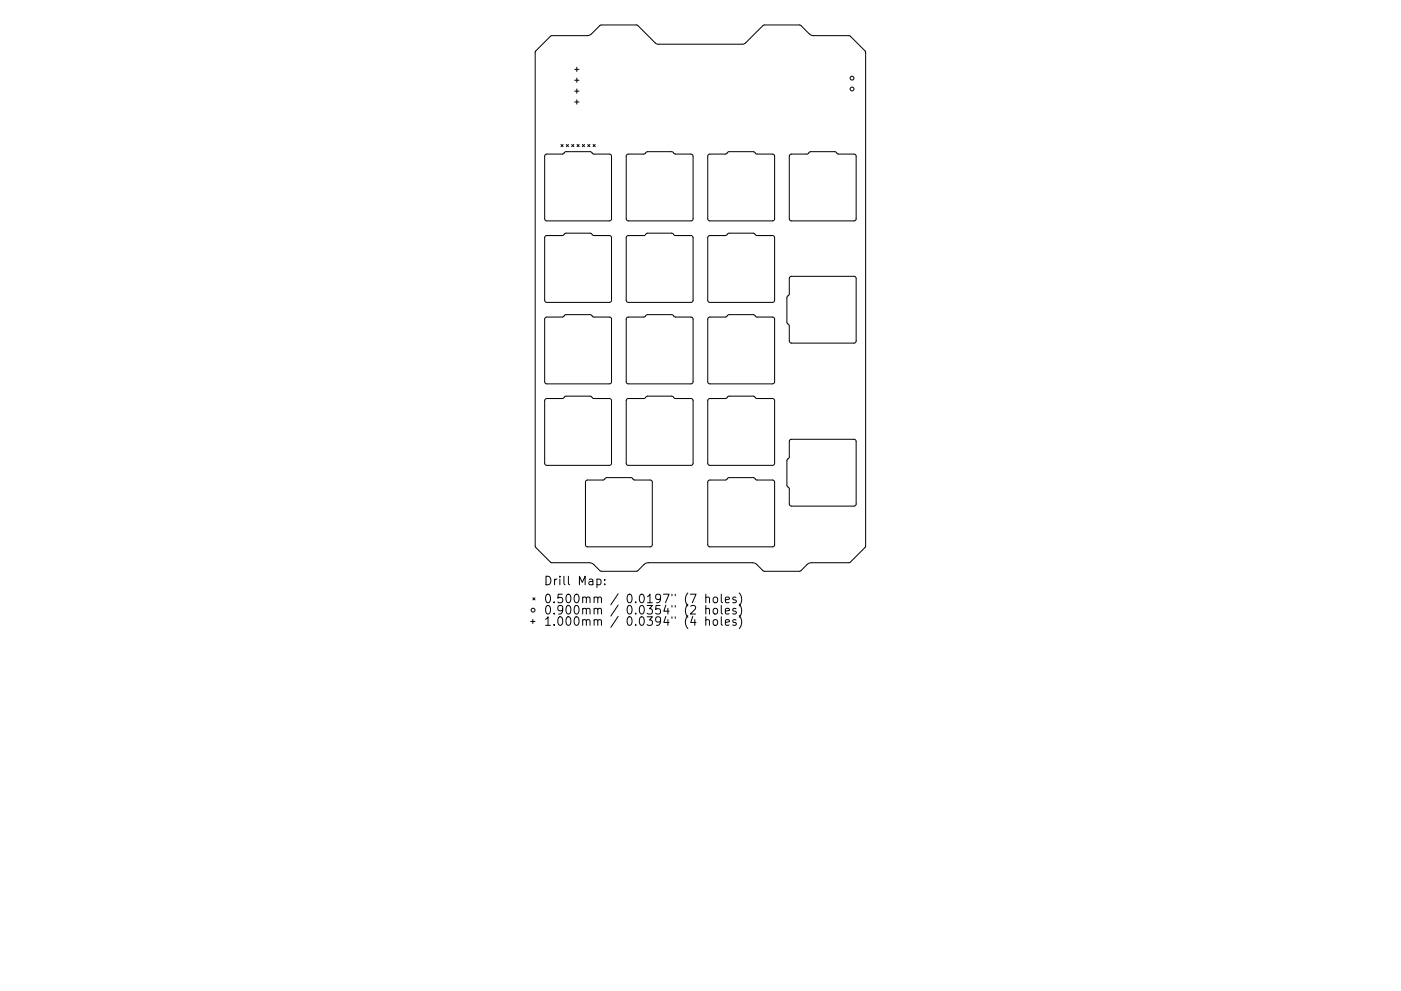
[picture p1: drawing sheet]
<svg xmlns="http://www.w3.org/2000/svg" width="297mm" height="210mm" viewBox="0 0 297 210" stroke-linecap="round" stroke-linejoin="round" font-family="sans-serif">
<defs><g id="words">
<g font-size="2.5">
<text x="115.2" y="124.2">Drill Map:</text>
<text x="115.2" y="128">0.500mm / 0.0197&quot; (7 holes)</text>
<text x="115.2" y="130.4">0.900mm / 0.0354&quot; (2 holes)</text>
<text x="115.2" y="132.8">1.000mm / 0.0394&quot; (4 holes)</text>
</g>
</g></defs>
<g fill="none" stroke="#000" stroke-width=".21">
<path d="M113.6 10.8l3.3-3.2 7.8-.1 .7-.3 2.1-1.9h7.6l3.8 3.8 .5 .3h18l.6-.2 3.9-3.9h7.6l.3 .1 1.8 1.8 .7 .3 7.8 .1 3.4 3.3v104.9l-.1 .4-3.2 3.1-8.4 .1-.6 .3-1.4 1.4-.3 .1h-7.5l-1.7-1.6-.8-.2h-22.1l-.7 .2-1.7 1.6h-7.5l-1.7-1.5-.6-.3h-8.3l-3.4-3.3v-105zM121.8 14.7h1M121.8 17h1M121.8 19.3h1M122.3 14.3v.9M122.3 16.6v.9M122.3 18.9v.9M115.6 32.8l.3-.1h3.4l.7-.5h5.1l.8 .5h3.3l.3 .1 .2 .3v13.3l-.2 .3-.3 .2h-13.3l-.3-.2-.1-.3v-13.3zM118.9 30.7l.5 .4M119.4 30.7l-.5 .4M120.1 30.7l.4 .4M120.5 30.7l-.4 .4"/>
<path d="M121.2 30.7l.5 .4M121.7 30.7l-.5 .4M121.8 21.6h1M122.3 21.2v.9M122.3 30.7l.5 .4M122.8 30.7l-.5 .4M123.5 30.7l.4 .4M123.9 30.7l-.4 .4M124.6 30.7l.5 .4M125.1 30.7l-.5 .4M125.7 30.7l.5 .4M126.2 30.7l-.5 .4"/>
<path d="M132.9 32.8l.3-.1h3.4l.7-.5h5.1l.8 .5h3.3l.3 .1 .1 .3v13.3l-.1 .3-.3 .2h-13.3l-.3-.2-.1-.3v-13.3zM150.2 32.8l.3-.1h3.4l.7-.5h5.1l.7 .5h3.4l.3 .1 .1 .3v13.3l-.1 .3-.3 .2h-13.3l-.3-.2-.1-.3v-13.3zM167.5 32.8l.3-.1h3.3l.8-.5h5.1l.7 .5h3.4l.3 .1 .1 .3v13.3l-.1 .3-.3 .2h-13.3l-.3-.2-.2-.3v-13.3zM115.6 50.1l.3-.1h3.4l.7-.5h5.1l.8 .5h3.3l.3 .1 .2 .3v13.3l-.2 .3-.3 .2h-13.3l-.3-.2-.1-.3v-13.3zM132.9 50.1l.3-.1h3.4l.7-.5h5.1l.8 .5h3.3l.3 .1 .1 .3v13.3l-.1 .3-.3 .2h-13.3l-.3-.2-.1-.3v-13.3zM150.2 50.1l.3-.1h3.4l.7-.5h5.1l.7 .5h3.4l.3 .1 .1 .3v13.3l-.1 .3-.3 .2h-13.3l-.3-.2-.1-.3v-13.3zM167.5 58.8l.3-.2h13.3l.3 .2 .1 .3v13.2l-.1 .4-.3 .1h-13.3l-.3-.1-.2-.4v-3.2l-.5-.7v-5.3l.5-.7v-3.3zM115.6 67.4l.3-.1h3.4l.7-.5h5.1l.8 .5h3.3l.3 .1 .2 .3v13.3l-.2 .3-.3 .1h-13.3l-.3-.1-.1-.3v-13.3zM132.9 67.4l.3-.1h3.4l.7-.5h5.1l.8 .5h3.3l.3 .1 .1 .3v13.3l-.1 .3-.3 .1h-13.3l-.3-.1-.1-.3v-13.3zM150.2 67.4l.3-.1h3.4l.7-.5h5.1l.7 .5h3.4l.3 .1 .1 .3v13.3l-.1 .3-.3 .1h-13.3l-.3-.1-.1-.3v-13.3zM115.6 84.7l.3-.1 3.4-.1 .7-.5h5.1l.8 .6h3.3l.3 .1 .2 .3v13.3l-.2 .3-.3 .1h-13.3l-.3-.1-.1-.3v-13.3zM132.9 84.7l.3-.1 3.4-.1 .7-.5h5.1l.8 .6h3.3l.3 .1 .1 .3v13.3l-.1 .3-.3 .1h-13.3l-.3-.1-.1-.3v-13.3z"/>
<path d="M150.2 84.7l.3-.1 3.4-.1 .7-.5h5.1l.7 .6h3.4l.3 .1 .1 .3v13.3l-.1 .3-.3 .1h-13.3l-.3-.1-.1-.3v-13.3zM167.5 93.3l.3-.1h13.3l.3 .1 .1 .4v13.2l-.1 .3-.3 .2h-13.3l-.3-.2-.2-.3v-3.2l-.5-.8v-5.2l.5-.7v-3.3zM124.3 102l.3-.2h3.3l.8-.5h5.1l.7 .5h3.3l.4 .2 .1 .3v13.3l-.1 .3-.4 .1h-13.2l-.3-.1-.2-.3v-13.3zM150.2 102l.3-.2h3.4l.7-.5h5.1l.7 .5h3.4l.3 .2 .1 .3v13.3l-.1 .3-.3 .1h-13.3l-.3-.1-.1-.3v-13.3zM112.5 131.9h.9M113 126.8l.4 .5M113 131.4v.9M113.4 126.8l-.4 .5M126.6 122.9h.5l.3 .3v.5l-.1 .3h-.7M128.2 123.9v.2M128.2 122.9v.2M149.6 126.8l.3-.1 .4 .1 .1 1.1"/>
<path d="M149.6 129.2l.3-.1 .4 .1 .1 1.1M149.6 131.6l.3-.1 .4 .1 .1 1.1M149.6 126.1v1.8M149.6 128.5v1.8M149.6 130.9v1.8M151.3 126.8l.2-.1 .6 .1 .1 .7-.2 .3-.5 .1-.2-.2zM151.3 129.2l.2-.1 .6 .1 .1 .7-.2 .3-.5 .1-.2-.2zM151.3 131.6l.2-.1 .6 .1 .1 .7-.2 .3-.5 .1-.2-.2zM152.9 126.1v1.5l.3 .3M152.9 128.5v1.5l.3 .3M152.9 130.9v1.5l.3 .3M153.8 127.3l.9-.2-.1-.3-.5-.1-.3 .2 .1 .9h.7"/>
<path d="M153.8 129.7l.9-.2-.1-.3-.5-.1-.3 .2 .1 .9h.7M153.8 132.1l.9-.2-.1-.3-.5-.1-.3 .2 .1 .9h.7M156 126.8l-.4-.1-.3 .2 .1 .3 .6 .2v.4h-.7M156 129.2l-.4-.1-.3 .2 .1 .3 .6 .2v.4h-.7M156 131.6l-.4-.1-.3 .2 .1 .3 .6 .2v.4h-.7M156.7 125.8a2.08 2.08 0 0 1 0 2.8M156.7 128.2a2.08 2.08 0 0 1 0 2.8M156.7 130.6a2.08 2.08 0 0 1 0 2.8"/>
<circle cx="180.7" cy="18.9" r=".41"/>
<circle cx="180.7" cy="16.6" r=".41"/>
<circle cx="113" cy="129.5" r=".41"/>
</g>
<use href="#words"/>
</svg>
